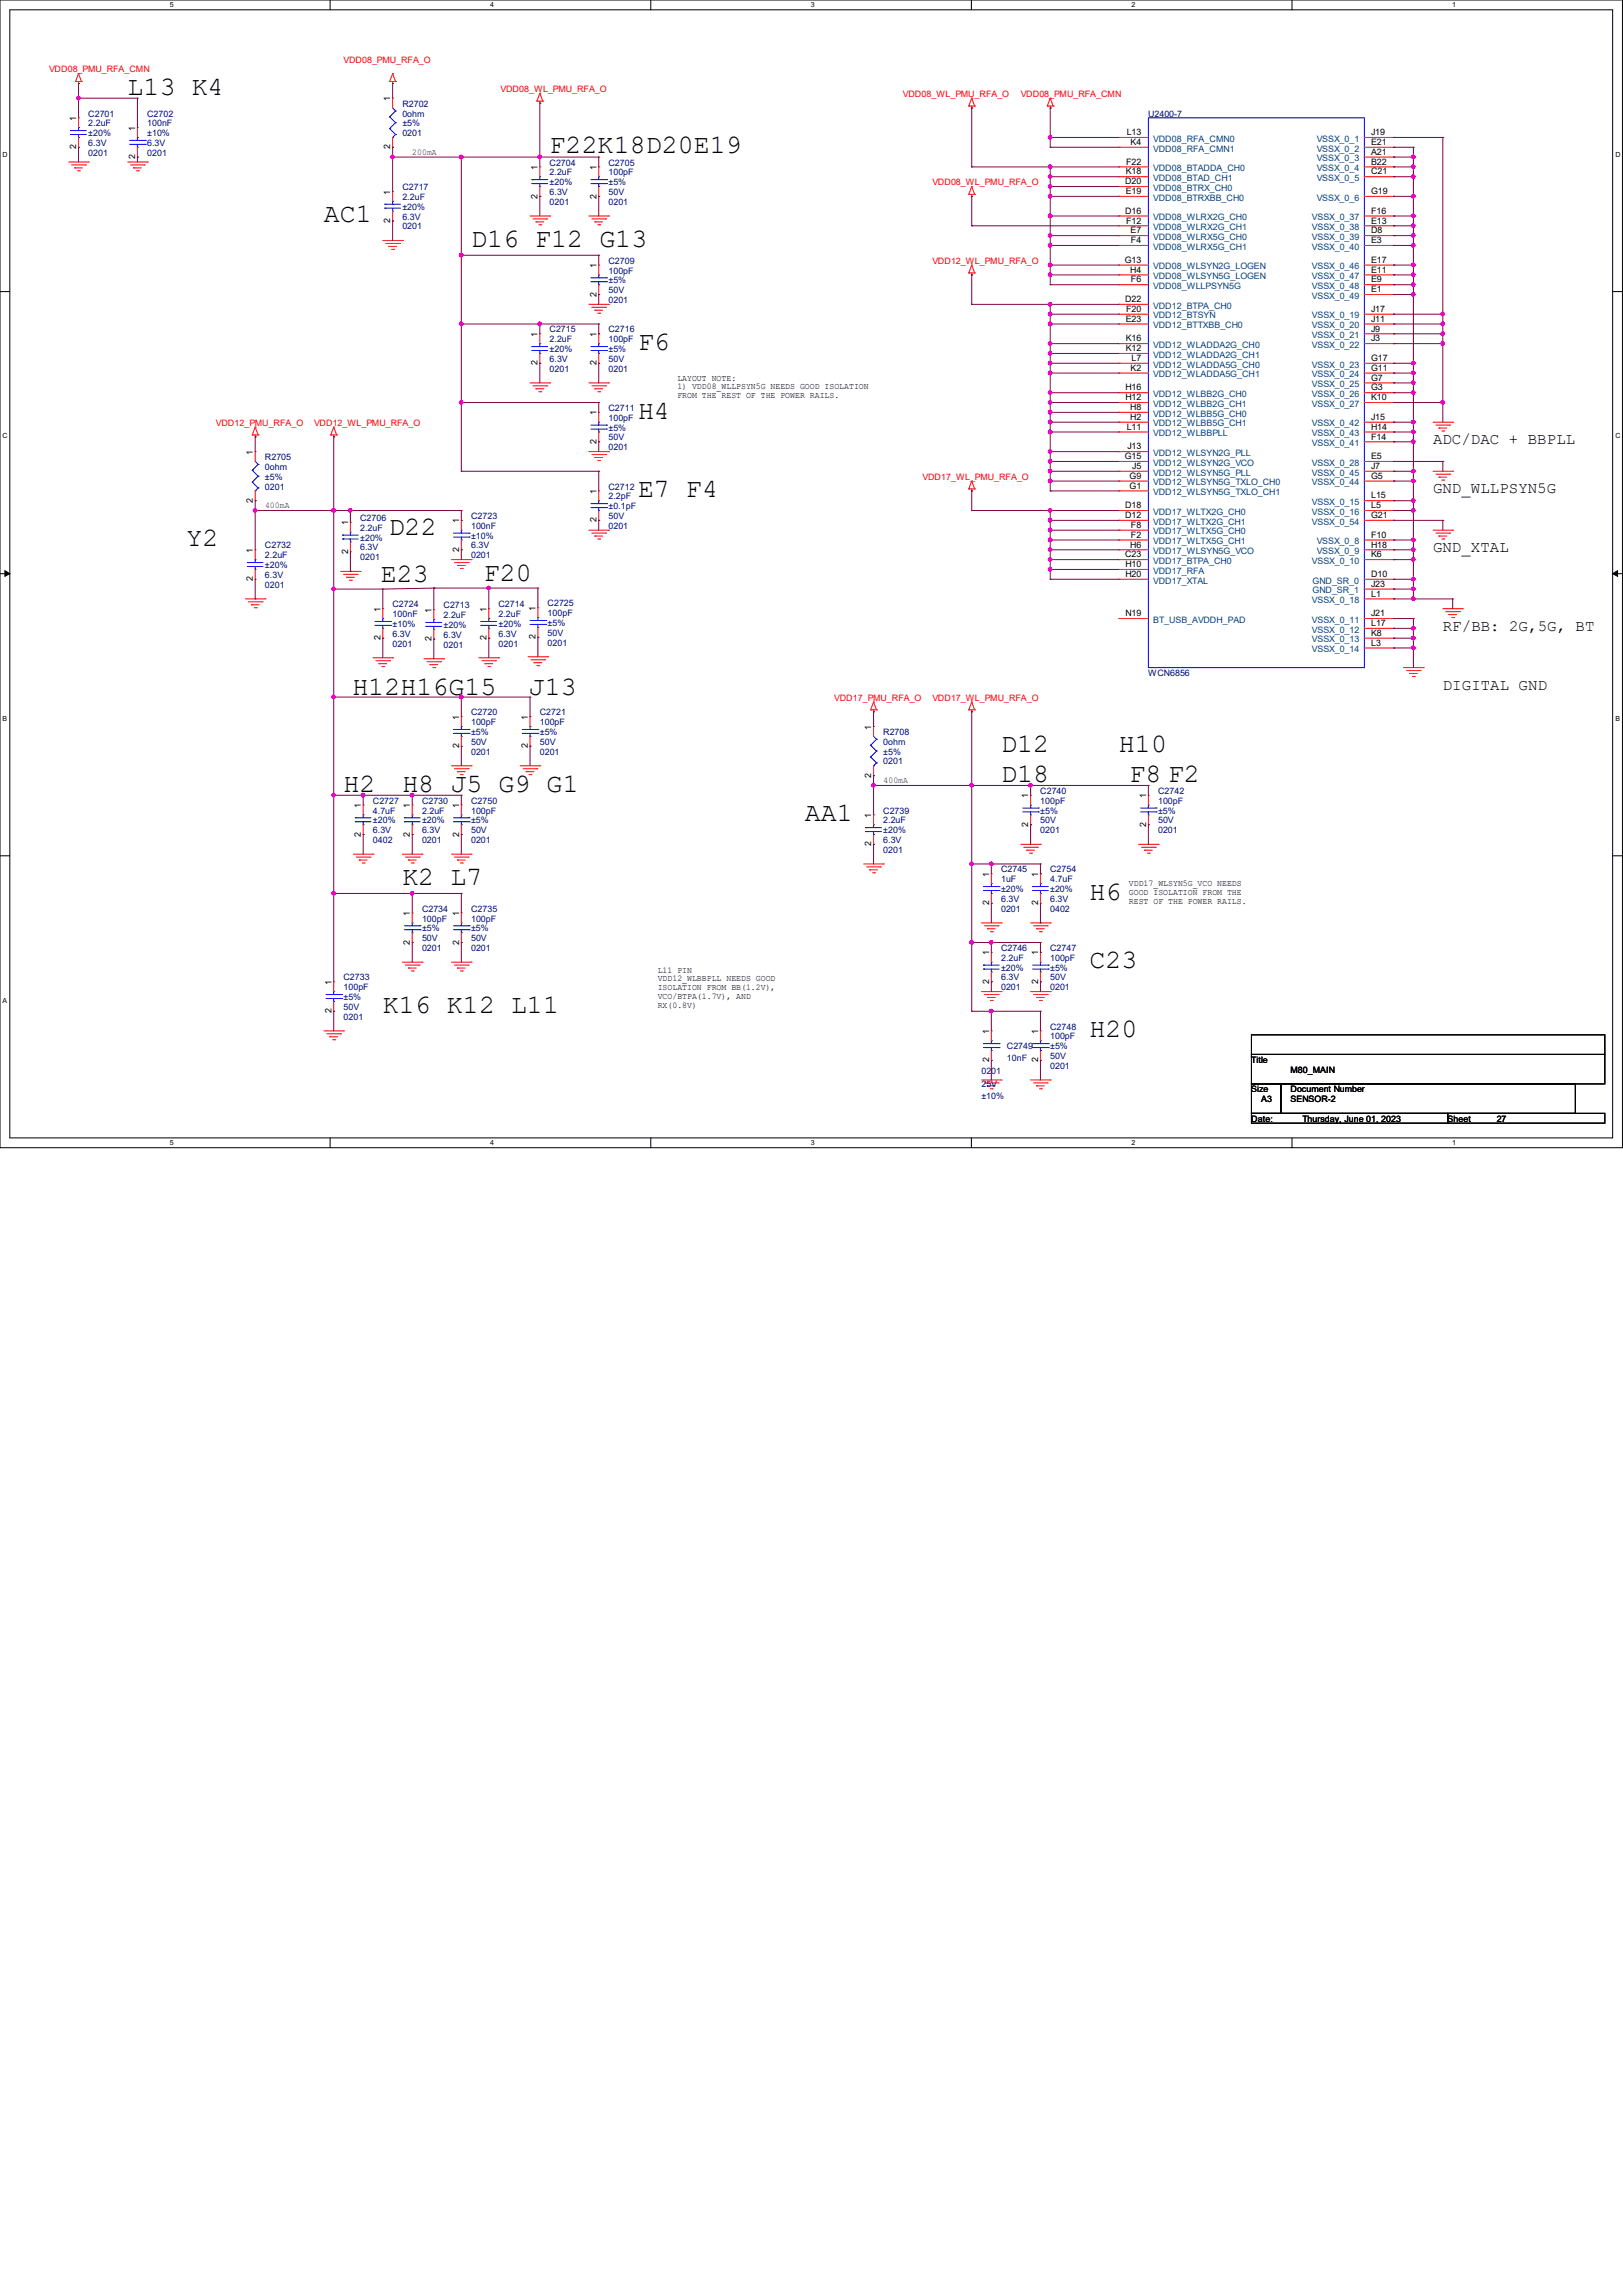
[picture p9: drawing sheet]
<svg xmlns="http://www.w3.org/2000/svg" width="210mm" height="297mm" viewBox="0 0 210 297" stroke-linecap="round" stroke-linejoin="round" font-family="sans-serif">
<defs><g id="words">
<g font-size="3.4">
<text x="16.5" y="12.2">L13 K4</text>
<text x="71.1" y="19.9">F22K18D20E19</text>
<text x="41.9" y="28.7">AC1</text>
<text x="61" y="31.9">D16 F12 G13</text>
<text x="82.6" y="45.3">F6</text>
<text x="82.6" y="54.1">H4</text>
<text x="82.6" y="64.3">E7 F4</text>
<text x="24.1" y="70.7">Y2</text>
<text x="50.3" y="69.3">D22</text>
<text x="49.3" y="75.2">E23</text>
<text x="62.6" y="75.1">F20</text>
<text x="45.6" y="90">H12H16G15</text>
<text x="68.4" y="90">J13</text>
<text x="129.5" y="97.3">D12</text>
<text x="129.5" y="101.1">D18</text>
<text x="144.8" y="97.3">H10</text>
<text x="146.1" y="101.1">F8 F2</text>
<text x="44.5" y="102.4">H2</text>
<text x="52.1" y="102.4">H8 J5 G9 G1</text>
<text x="104.1" y="106.2">AA1</text>
<text x="52.1" y="114.5">K2 L7</text>
<text x="141" y="116.4">H6</text>
<text x="141" y="125.3">C23</text>
<text x="49.5" y="131">K16 K12 L11</text>
<text x="141" y="134.2">H20</text>
</g>
<g font-size="2">
<text x="185.4" y="57.4">ADC/DAC + BBPLL</text>
<text x="185.4" y="63.8">GND_WLLPSYN5G</text>
<text x="185.4" y="71.4">GND_XTAL</text>
<text x="186.7" y="81.6">RF/BB: 2G,5G, BT</text>
<text x="186.7" y="89.2">DIGITAL GND</text>
</g>
<g font-size="1.1" fill="#f00">
<text x="6.3" y="9.4">VDD08_PMU_RFA_CMN</text>
<text x="44.4" y="8.1">VDD08_PMU_RFA_O</text>
<text x="64.8" y="11.9">VDD08_WL_PMU_RFA_O</text>
<text x="116.8" y="12.5">VDD08_WL_PMU_RFA_O</text>
<text x="132.1" y="12.5">VDD08_PMU_RFA_CMN</text>
<text x="120.6" y="24">VDD08_WL_PMU_RFA_O</text>
<text x="120.6" y="34.1">VDD12_WL_PMU_RFA_O</text>
<text x="27.9" y="55.1">VDD12_PMU_RFA_O</text>
<text x="40.6" y="55.1">VDD12_WL_PMU_RFA_O</text>
<text x="119.4" y="62.1">VDD17_WL_PMU_RFA_O</text>
<text x="107.9" y="90.6">VDD17_PMU_RFA_O</text>
<text x="120.6" y="90.6">VDD17_WL_PMU_RFA_O</text>
</g>
<g font-size="1.1">
<text x="9.9" y="15.6" transform="rotate(-90 9.9 15.6)">1</text>
<text x="17.5" y="16.9" transform="rotate(-90 17.5 16.9)">1</text>
<text x="50.5" y="13.1" transform="rotate(-90 50.5 13.1)">1</text>
<text x="145.8" y="17.5">L13</text>
<text x="177.4" y="17.5">J19</text>
<text x="9.9" y="19.3" transform="rotate(-90 9.9 19.3)">2</text>
<text x="17.5" y="20.6" transform="rotate(-90 17.5 20.6)">2</text>
<text x="50.5" y="19.3" transform="rotate(-90 50.5 19.3)">2</text>
<text x="69.6" y="22" transform="rotate(-90 69.6 22)">1</text>
<text x="77.2" y="22" transform="rotate(-90 77.2 22)">1</text>
<text x="145.6" y="23.8">D20</text>
<text x="145.7" y="22.6">K18</text>
<text x="145.7" y="21.3">F22</text>
<text x="146.3" y="18.8">K4</text>
<text x="177.4" y="18.8">E21</text>
<text x="177.4" y="20">A21</text>
<text x="177.4" y="21.3">B22</text>
<text x="177.4" y="22.6">C21</text>
<text x="50.5" y="28.9" transform="rotate(-90 50.5 28.9)">2</text>
<text x="50.5" y="25.2" transform="rotate(-90 50.5 25.2)">1</text>
<text x="69.6" y="25.7" transform="rotate(-90 69.6 25.7)">2</text>
<text x="77.2" y="25.7" transform="rotate(-90 77.2 25.7)">2</text>
<text x="145.6" y="27.6">D16</text>
<text x="145.7" y="25.1">E19</text>
<text x="145.7" y="28.9">F12</text>
<text x="177.4" y="25.1">G19</text>
<text x="177.4" y="27.6">F16</text>
<text x="177.4" y="28.9">E13</text>
<text x="77.2" y="34.7" transform="rotate(-90 77.2 34.7)">1</text>
<text x="145.5" y="34">G13</text>
<text x="146.2" y="35.3">H4</text>
<text x="146.3" y="30.2">E7</text>
<text x="146.3" y="31.5">F4</text>
<text x="177.4" y="30.2">D8</text>
<text x="177.4" y="31.5">E3</text>
<text x="177.4" y="34">E17</text>
<text x="177.4" y="35.3">E11</text>
<text x="77.2" y="38.4" transform="rotate(-90 77.2 38.4)">2</text>
<text x="145.6" y="39.1">D22</text>
<text x="145.7" y="41.6">E23</text>
<text x="145.7" y="40.3">F20</text>
<text x="146.3" y="36.5">F6</text>
<text x="177.4" y="36.5">E9</text>
<text x="177.4" y="37.8">E1</text>
<text x="177.4" y="40.3">J17</text>
<text x="177.4" y="41.6">J11</text>
<text x="69.6" y="47.3" transform="rotate(-90 69.6 47.3)">2</text>
<text x="69.6" y="43.6" transform="rotate(-90 69.6 43.6)">1</text>
<text x="77.2" y="47.3" transform="rotate(-90 77.2 47.3)">2</text>
<text x="77.2" y="43.6" transform="rotate(-90 77.2 43.6)">1</text>
<text x="145.7" y="44.2">K16</text>
<text x="145.7" y="45.4">K12</text>
<text x="146.3" y="48">K2</text>
<text x="146.4" y="46.7">L7</text>
<text x="177.4" y="42.9">J9</text>
<text x="177.4" y="44.2">J3</text>
<text x="177.4" y="46.7">G17</text>
<text x="177.4" y="48">G11</text>
<text x="77.2" y="53.7" transform="rotate(-90 77.2 53.7)">1</text>
<text x="87.6" y="49.2">LAYOUT NOTE:</text>
<text x="87.6" y="50.4">1) VDD08_WLLPSYN5G NEEDS GOOD ISOLATION</text>
<text x="87.6" y="51.5">FROM THE REST OF THE POWER RAILS.</text>
<text x="145.6" y="50.5">H16</text>
<text x="145.6" y="51.8">H12</text>
<text x="146.2" y="53">H8</text>
<text x="177.4" y="49.2">G7</text>
<text x="177.4" y="50.5">G3</text>
<text x="177.4" y="51.8">K10</text>
<text x="32.7" y="58.8" transform="rotate(-90 32.7 58.8)">1</text>
<text x="77.2" y="57.4" transform="rotate(-90 77.2 57.4)">2</text>
<text x="145.5" y="59.4">G15</text>
<text x="145.8" y="55.6">L11</text>
<text x="145.9" y="58.1">J13</text>
<text x="146.2" y="54.3">H2</text>
<text x="177.4" y="54.3">J15</text>
<text x="177.4" y="55.6">H14</text>
<text x="177.4" y="56.9">F14</text>
<text x="177.4" y="59.4">E5</text>
<text x="32.7" y="65" transform="rotate(-90 32.7 65)">2</text>
<text x="77.2" y="63.9" transform="rotate(-90 77.2 63.9)">1</text>
<text x="145.6" y="65.7">D18</text>
<text x="146.2" y="61.9">G9</text>
<text x="146.2" y="63.2">G1</text>
<text x="146.5" y="60.7">J5</text>
<text x="177.4" y="60.7">J7</text>
<text x="177.4" y="61.9">G5</text>
<text x="177.4" y="64.5">L15</text>
<text x="177.4" y="65.7">L5</text>
<text x="32.7" y="71.5" transform="rotate(-90 32.7 71.5)">1</text>
<text x="45" y="71.6" transform="rotate(-90 45 71.6)">2</text>
<text x="45" y="68" transform="rotate(-90 45 68)">1</text>
<text x="59.4" y="71.4" transform="rotate(-90 59.4 71.4)">2</text>
<text x="59.4" y="67.7" transform="rotate(-90 59.4 67.7)">1</text>
<text x="77.2" y="67.6" transform="rotate(-90 77.2 67.6)">2</text>
<text x="145.6" y="67">D12</text>
<text x="146.2" y="70.8">H6</text>
<text x="146.3" y="68.3">F8</text>
<text x="146.3" y="69.6">F2</text>
<text x="177.4" y="67">G21</text>
<text x="177.4" y="69.6">F10</text>
<text x="177.4" y="70.8">H18</text>
<text x="32.7" y="75.2" transform="rotate(-90 32.7 75.2)">2</text>
<text x="145.6" y="72.1">C23</text>
<text x="145.6" y="73.4">H10</text>
<text x="145.6" y="74.6">H20</text>
<text x="177.4" y="72.1">K6</text>
<text x="177.4" y="74.6">D10</text>
<text x="177.4" y="75.9">J23</text>
<text x="177.4" y="77.2">L1</text>
<text x="49.2" y="82.8" transform="rotate(-90 49.2 82.8)">2</text>
<text x="49.2" y="79.1" transform="rotate(-90 49.2 79.1)">1</text>
<text x="55.8" y="83" transform="rotate(-90 55.8 83)">2</text>
<text x="55.8" y="79.3" transform="rotate(-90 55.8 79.3)">1</text>
<text x="62.9" y="82.8" transform="rotate(-90 62.9 82.8)">2</text>
<text x="62.9" y="79.1" transform="rotate(-90 62.9 79.1)">1</text>
<text x="69.3" y="82.7" transform="rotate(-90 69.3 82.7)">2</text>
<text x="69.3" y="79" transform="rotate(-90 69.3 79)">1</text>
<text x="145.6" y="79.7">N19</text>
<text x="177.4" y="79.7">J21</text>
<text x="177.4" y="81">L17</text>
<text x="177.4" y="82.3">K8</text>
<text x="177.4" y="83.5">L3</text>
<text x="59.4" y="93.1" transform="rotate(-90 59.4 93.1)">1</text>
<text x="68.3" y="93.1" transform="rotate(-90 68.3 93.1)">1</text>
<text x="112.7" y="94.4" transform="rotate(-90 112.7 94.4)">1</text>
<text x="59.4" y="96.8" transform="rotate(-90 59.4 96.8)">2</text>
<text x="68.3" y="96.8" transform="rotate(-90 68.3 96.8)">2</text>
<text x="112.7" y="100.6" transform="rotate(-90 112.7 100.6)">2</text>
<text x="46.7" y="104.5" transform="rotate(-90 46.7 104.5)">1</text>
<text x="53" y="104.5" transform="rotate(-90 53 104.5)">1</text>
<text x="59.4" y="104.5" transform="rotate(-90 59.4 104.5)">1</text>
<text x="112.7" y="105.8" transform="rotate(-90 112.7 105.8)">1</text>
<text x="133.1" y="107" transform="rotate(-90 133.1 107)">2</text>
<text x="133.1" y="103.3" transform="rotate(-90 133.1 103.3)">1</text>
<text x="148.3" y="107" transform="rotate(-90 148.3 107)">2</text>
<text x="148.3" y="103.3" transform="rotate(-90 148.3 103.3)">1</text>
<text x="46.7" y="108.2" transform="rotate(-90 46.7 108.2)">2</text>
<text x="53" y="108.2" transform="rotate(-90 53 108.2)">2</text>
<text x="59.4" y="108.2" transform="rotate(-90 59.4 108.2)">2</text>
<text x="112.7" y="109.5" transform="rotate(-90 112.7 109.5)">2</text>
<text x="128" y="113.4" transform="rotate(-90 128 113.4)">1</text>
<text x="134.3" y="113.4" transform="rotate(-90 134.3 113.4)">1</text>
<text x="53" y="118.5" transform="rotate(-90 53 118.5)">1</text>
<text x="59.4" y="118.5" transform="rotate(-90 59.4 118.5)">1</text>
<text x="128" y="117.1" transform="rotate(-90 128 117.1)">2</text>
<text x="134.3" y="117.1" transform="rotate(-90 134.3 117.1)">2</text>
<text x="146.1" y="114.6">VDD17_WLSYN5G_VCO NEEDS</text>
<text x="146.1" y="115.8">GOOD ISOLATION FROM THE</text>
<text x="146.1" y="116.9">REST OF THE POWER RAILS.</text>
<text x="53" y="122.2" transform="rotate(-90 53 122.2)">2</text>
<text x="59.4" y="122.2" transform="rotate(-90 59.4 122.2)">2</text>
<text x="85.1" y="125.8">L11 PIN</text>
<text x="128" y="123.6" transform="rotate(-90 128 123.6)">1</text>
<text x="134.3" y="123.6" transform="rotate(-90 134.3 123.6)">1</text>
<text x="42.9" y="131.1" transform="rotate(-90 42.9 131.1)">2</text>
<text x="42.9" y="127.4" transform="rotate(-90 42.9 127.4)">1</text>
<text x="85.1" y="127">VDD12_WLBBPLL NEEDS GOOD</text>
<text x="85.1" y="128.1">ISOLATION FROM BB(1.2V),</text>
<text x="85.1" y="129.2">VCO/BTPA(1.7V), AND</text>
<text x="85.1" y="130.4">RX(0.8V)</text>
<text x="128" y="127.3" transform="rotate(-90 128 127.3)">2</text>
<text x="134.3" y="127.3" transform="rotate(-90 134.3 127.3)">2</text>
<text x="128" y="137.4" transform="rotate(-90 128 137.4)">2</text>
<text x="128" y="133.7" transform="rotate(-90 128 133.7)">1</text>
<text x="134.3" y="137.4" transform="rotate(-90 134.3 137.4)">2</text>
<text x="134.3" y="133.7" transform="rotate(-90 134.3 133.7)">1</text>
<text x="161.9" y="137.5">Title</text>
<text x="161.9" y="141.3">Size</text>
<text x="163.2" y="142.6">A3</text>
<text x="167" y="141.3">Document Number</text>
<text x="167" y="142.6">SENSOR-2</text>
<text x="167" y="138.8">M80_MAIN</text>
<text x="161.9" y="145.1">Date:</text>
<text x="168.5" y="145.1">Thursday, June 01, 2023</text>
<text x="187.3" y="145.1">Sheet</text>
<text x="193.7" y="145.1">27</text>
</g>
<g font-size="1.1" fill="#000080">
<text x="11.4" y="15.1">C2701</text>
<text x="11.4" y="16.3">2.2uF</text>
<text x="11.4" y="17.6">±20%</text>
<text x="19" y="15.1">C2702</text>
<text x="19" y="16.3">100nF</text>
<text x="19" y="17.6">±10%</text>
<text x="52.1" y="13.8">R2702</text>
<text x="52.1" y="15.1">0ohm</text>
<text x="52.1" y="16.3">±5%</text>
<text x="52.1" y="17.6">0201</text>
<text x="148.6" y="15.1">U2400-7</text>
<text x="11.4" y="20.2">0201</text>
<text x="11.4" y="18.9">6.3V</text>
<text x="19" y="20.2">0201</text>
<text x="19" y="18.9">6.3V</text>
<text x="71.1" y="21.4">C2704</text>
<text x="71.1" y="22.7">2.2uF</text>
<text x="71.1" y="24">±20%</text>
<text x="78.7" y="21.4">C2705</text>
<text x="78.7" y="22.7">100pF</text>
<text x="78.7" y="24">±5%</text>
<text x="52.1" y="24.6">C2717</text>
<text x="52.1" y="25.9">2.2uF</text>
<text x="52.1" y="29.7">0201</text>
<text x="52.1" y="28.4">6.3V</text>
<text x="52.1" y="27.1">±20%</text>
<text x="71.1" y="26.5">0201</text>
<text x="71.1" y="25.2">6.3V</text>
<text x="78.7" y="26.5">0201</text>
<text x="78.7" y="25.2">50V</text>
<text x="78.7" y="34.1">C2709</text>
<text x="78.7" y="35.4">100pF</text>
<text x="78.7" y="39.2">0201</text>
<text x="78.7" y="37.9">50V</text>
<text x="78.7" y="36.7">±5%</text>
<text x="71.1" y="43">C2715</text>
<text x="71.1" y="44.3">2.2uF</text>
<text x="71.1" y="46.8">6.3V</text>
<text x="71.1" y="45.6">±20%</text>
<text x="78.7" y="43">C2716</text>
<text x="78.7" y="44.3">100pF</text>
<text x="78.7" y="46.8">50V</text>
<text x="78.7" y="45.6">±5%</text>
<text x="71.1" y="48.1">0201</text>
<text x="78.7" y="53.2">C2711</text>
<text x="78.7" y="48.1">0201</text>
<text x="34.3" y="59.5">R2705</text>
<text x="78.7" y="54.4">100pF</text>
<text x="78.7" y="58.3">0201</text>
<text x="78.7" y="57">50V</text>
<text x="78.7" y="55.7">±5%</text>
<text x="34.3" y="60.8">0ohm</text>
<text x="34.3" y="62.1">±5%</text>
<text x="34.3" y="63.3">0201</text>
<text x="78.7" y="63.3">C2712</text>
<text x="78.7" y="64.6">2.2pF</text>
<text x="78.7" y="65.9">±0.1pF</text>
<text x="34.3" y="71">C2732</text>
<text x="46.6" y="67.4">C2706</text>
<text x="46.6" y="68.7">2.2uF</text>
<text x="46.6" y="71.2">6.3V</text>
<text x="46.6" y="69.9">±20%</text>
<text x="61" y="67.1">C2723</text>
<text x="61" y="68.4">100nF</text>
<text x="61" y="71">6.3V</text>
<text x="61" y="69.7">±10%</text>
<text x="78.7" y="68.4">0201</text>
<text x="78.7" y="67.1">50V</text>
<text x="34.3" y="72.2">2.2uF</text>
<text x="34.3" y="76">0201</text>
<text x="34.3" y="74.8">6.3V</text>
<text x="34.3" y="73.5">±20%</text>
<text x="46.6" y="72.5">0201</text>
<text x="61" y="72.2">0201</text>
<text x="50.8" y="78.6">C2724</text>
<text x="50.8" y="79.8">100nF</text>
<text x="50.8" y="83.7">0201</text>
<text x="50.8" y="82.4">6.3V</text>
<text x="50.8" y="81.1">±10%</text>
<text x="57.4" y="78.7">C2713</text>
<text x="57.4" y="80">2.2uF</text>
<text x="57.4" y="83.8">0201</text>
<text x="57.4" y="82.5">6.3V</text>
<text x="57.4" y="81.2">±20%</text>
<text x="64.5" y="78.6">C2714</text>
<text x="64.5" y="79.8">2.2uF</text>
<text x="64.5" y="83.7">0201</text>
<text x="64.5" y="82.4">6.3V</text>
<text x="64.5" y="81.1">±20%</text>
<text x="70.9" y="78.4">C2725</text>
<text x="70.9" y="79.7">100pF</text>
<text x="70.9" y="83.5">0201</text>
<text x="70.9" y="82.3">50V</text>
<text x="70.9" y="81">±5%</text>
<text x="148.6" y="87.5">WCN6856</text>
<text x="61" y="92.5">C2720</text>
<text x="61" y="93.8">100pF</text>
<text x="61" y="95.1">±5%</text>
<text x="69.8" y="92.5">C2721</text>
<text x="69.8" y="93.8">100pF</text>
<text x="69.8" y="95.1">±5%</text>
<text x="114.3" y="95.1">R2708</text>
<text x="61" y="97.6">0201</text>
<text x="61" y="96.4">50V</text>
<text x="69.8" y="97.6">0201</text>
<text x="69.8" y="96.4">50V</text>
<text x="114.3" y="96.4">0ohm</text>
<text x="114.3" y="97.6">±5%</text>
<text x="114.3" y="98.9">0201</text>
<text x="48.3" y="104">C2727</text>
<text x="48.3" y="105.2">4.7uF</text>
<text x="48.3" y="107.8">6.3V</text>
<text x="48.3" y="106.5">±20%</text>
<text x="54.6" y="104">C2730</text>
<text x="54.6" y="105.2">2.2uF</text>
<text x="54.6" y="107.8">6.3V</text>
<text x="54.6" y="106.5">±20%</text>
<text x="61" y="104">C2750</text>
<text x="61" y="105.2">100pF</text>
<text x="61" y="107.8">50V</text>
<text x="61" y="106.5">±5%</text>
<text x="114.3" y="105.2">C2739</text>
<text x="114.3" y="106.5">2.2uF</text>
<text x="114.3" y="107.8">±20%</text>
<text x="134.6" y="102.7">C2740</text>
<text x="134.6" y="104">100pF</text>
<text x="134.6" y="107.8">0201</text>
<text x="134.6" y="106.5">50V</text>
<text x="134.6" y="105.2">±5%</text>
<text x="149.8" y="102.7">C2742</text>
<text x="149.8" y="104">100pF</text>
<text x="149.8" y="107.8">0201</text>
<text x="149.8" y="106.5">50V</text>
<text x="149.8" y="105.2">±5%</text>
<text x="48.3" y="109.1">0402</text>
<text x="54.6" y="109.1">0201</text>
<text x="61" y="109.1">0201</text>
<text x="114.3" y="110.3">0201</text>
<text x="114.3" y="109.1">6.3V</text>
<text x="129.5" y="112.9">C2745</text>
<text x="135.9" y="112.9">C2754</text>
<text x="54.6" y="117.9">C2734</text>
<text x="54.6" y="119.2">100pF</text>
<text x="61" y="117.9">C2735</text>
<text x="61" y="119.2">100pF</text>
<text x="129.5" y="114.1">1uF</text>
<text x="129.5" y="117.9">0201</text>
<text x="129.5" y="116.7">6.3V</text>
<text x="129.5" y="115.4">±20%</text>
<text x="135.9" y="114.1">4.7uF</text>
<text x="135.9" y="117.9">0402</text>
<text x="135.9" y="116.7">6.3V</text>
<text x="135.9" y="115.4">±20%</text>
<text x="54.6" y="123">0201</text>
<text x="54.6" y="121.8">50V</text>
<text x="54.6" y="120.5">±5%</text>
<text x="61" y="123">0201</text>
<text x="61" y="121.8">50V</text>
<text x="61" y="120.5">±5%</text>
<text x="129.5" y="123">C2746</text>
<text x="129.5" y="124.3">2.2uF</text>
<text x="129.5" y="125.6">±20%</text>
<text x="135.9" y="123">C2747</text>
<text x="135.9" y="124.3">100pF</text>
<text x="135.9" y="125.6">±5%</text>
<text x="44.4" y="126.8">C2733</text>
<text x="44.4" y="128.1">100pF</text>
<text x="44.4" y="131.9">0201</text>
<text x="44.4" y="130.6">50V</text>
<text x="44.4" y="129.4">±5%</text>
<text x="129.5" y="128.1">0201</text>
<text x="129.5" y="126.8">6.3V</text>
<text x="135.9" y="128.1">0201</text>
<text x="135.9" y="126.8">50V</text>
<text x="130.3" y="135.7">C2749</text>
<text x="130.3" y="137.2">10nF</text>
<text x="135.9" y="133.2">C2748</text>
<text x="135.9" y="134.5">100pF</text>
<text x="135.9" y="137">50V</text>
<text x="135.9" y="135.7">±5%</text>
<text x="127" y="138.9">0201</text>
<text x="127" y="140.5">25V</text>
<text x="127" y="142.2">±10%</text>
<text x="135.9" y="138.3">0201</text>
</g>
<g font-size="1.1" fill="#008000">
<text x="53.3" y="20">200mA</text>
<text x="34.3" y="65.7">400mA</text>
<text x="114.3" y="101.3">400mA</text>
</g>
<g font-size="1.1" fill="#004080">
<text x="149.2" y="18.3">VDD08_RFA_CMN0</text>
<text x="149.2" y="19.6">VDD08_RFA_CMN1</text>
<text x="149.2" y="22.1">VDD08_BTADDA_CH0</text>
<text x="149.2" y="23.4">VDD08_BTAD_CH1</text>
<text x="170.4" y="18.3">VSSX_0_1</text>
<text x="170.4" y="19.6">VSSX_0_2</text>
<text x="170.4" y="20.9">VSSX_0_3</text>
<text x="170.4" y="22.1">VSSX_0_4</text>
<text x="170.4" y="23.4">VSSX_0_5</text>
<text x="149.2" y="24.7">VDD08_BTRX_CH0</text>
<text x="149.2" y="26">VDD08_BTRXBB_CH0</text>
<text x="149.2" y="28.5">VDD08_WLRX2G_CH0</text>
<text x="149.2" y="29.8">VDD08_WLRX2G_CH1</text>
<text x="169.7" y="28.5">VSSX_0_37</text>
<text x="169.7" y="29.8">VSSX_0_38</text>
<text x="170.4" y="26">VSSX_0_6</text>
<text x="149.2" y="31">VDD08_WLRX5G_CH0</text>
<text x="149.2" y="32.3">VDD08_WLRX5G_CH1</text>
<text x="149.2" y="34.8">VDD08_WLSYN2G_LOGEN</text>
<text x="169.7" y="31">VSSX_0_39</text>
<text x="169.7" y="32.3">VSSX_0_40</text>
<text x="169.7" y="34.8">VSSX_0_46</text>
<text x="149.2" y="36.1">VDD08_WLSYN5G_LOGEN</text>
<text x="149.2" y="37.4">VDD08_WLLPSYN5G</text>
<text x="149.2" y="39.9">VDD12_BTPA_CH0</text>
<text x="149.2" y="41.2">VDD12_BTSYN</text>
<text x="169.7" y="36.1">VSSX_0_47</text>
<text x="169.7" y="37.4">VSSX_0_48</text>
<text x="169.7" y="38.7">VSSX_0_49</text>
<text x="169.7" y="41.2">VSSX_0_19</text>
<text x="149.2" y="42.5">VDD12_BTTXBB_CH0</text>
<text x="149.2" y="45">VDD12_WLADDA2G_CH0</text>
<text x="149.2" y="46.3">VDD12_WLADDA2G_CH1</text>
<text x="149.2" y="47.5">VDD12_WLADDA5G_CH0</text>
<text x="169.7" y="42.5">VSSX_0_20</text>
<text x="169.7" y="43.7">VSSX_0_21</text>
<text x="169.7" y="45">VSSX_0_22</text>
<text x="169.7" y="47.5">VSSX_0_23</text>
<text x="149.2" y="48.8">VDD12_WLADDA5G_CH1</text>
<text x="149.2" y="51.3">VDD12_WLBB2G_CH0</text>
<text x="149.2" y="52.6">VDD12_WLBB2G_CH1</text>
<text x="149.2" y="53.9">VDD12_WLBB5G_CH0</text>
<text x="169.7" y="48.8">VSSX_0_24</text>
<text x="169.7" y="50.1">VSSX_0_25</text>
<text x="169.7" y="51.3">VSSX_0_26</text>
<text x="169.7" y="52.6">VSSX_0_27</text>
<text x="149.2" y="55.2">VDD12_WLBB5G_CH1</text>
<text x="149.2" y="56.4">VDD12_WLBBPLL</text>
<text x="149.2" y="59">VDD12_WLSYN2G_PLL</text>
<text x="169.7" y="55.2">VSSX_0_42</text>
<text x="169.7" y="56.4">VSSX_0_43</text>
<text x="169.7" y="57.7">VSSX_0_41</text>
<text x="149.2" y="60.2">VDD12_WLSYN2G_VCO</text>
<text x="149.2" y="61.5">VDD12_WLSYN5G_PLL</text>
<text x="149.2" y="62.8">VDD12_WLSYN5G_TXLO_CH0</text>
<text x="149.2" y="64.1">VDD12_WLSYN5G_TXLO_CH1</text>
<text x="169.7" y="60.2">VSSX_0_28</text>
<text x="169.7" y="61.5">VSSX_0_45</text>
<text x="169.7" y="62.8">VSSX_0_44</text>
<text x="169.7" y="65.3">VSSX_0_15</text>
<text x="149.2" y="66.6">VDD17_WLTX2G_CH0</text>
<text x="149.2" y="67.9">VDD17_WLTX2G_CH1</text>
<text x="149.2" y="69.1">VDD17_WLTX5G_CH0</text>
<text x="149.2" y="70.4">VDD17_WLTX5G_CH1</text>
<text x="149.2" y="71.7">VDD17_WLSYN5G_VCO</text>
<text x="169.7" y="66.6">VSSX_0_16</text>
<text x="169.7" y="67.9">VSSX_0_54</text>
<text x="170.4" y="70.4">VSSX_0_8</text>
<text x="170.4" y="71.7">VSSX_0_9</text>
<text x="149.2" y="72.9">VDD17_BTPA_CH0</text>
<text x="149.2" y="74.2">VDD17_RFA</text>
<text x="149.2" y="75.5">VDD17_XTAL</text>
<text x="169.7" y="72.9">VSSX_0_10</text>
<text x="169.8" y="75.5">GND_SR_0</text>
<text x="169.8" y="76.8">GND_SR_1</text>
<text x="149.2" y="80.6">BT_USB_AVDDH_PAD</text>
<text x="169.7" y="78">VSSX_0_18</text>
<text x="169.7" y="80.6">VSSX_0_11</text>
<text x="169.7" y="81.8">VSSX_0_12</text>
<text x="169.7" y="83.1">VSSX_0_13</text>
<text x="169.7" y="84.4">VSSX_0_14</text>
</g>
<g font-size=".9">
<text x="22" y=".9">5</text>
<text x="63.4" y=".9">4</text>
<text x="104.9" y=".9">3</text>
<text x="146.4" y=".9">2</text>
<text x="187.9" y=".9">1</text>
<text x=".3" y="20.3">D</text>
<text x="209" y="20.3">D</text>
<text x=".3" y="56.7">C</text>
<text x="209" y="56.7">C</text>
<text x=".3" y="93.2">B</text>
<text x="209" y="93.2">B</text>
<text x=".3" y="129.7">A</text>
<text x="22" y="148.1">5</text>
<text x="63.4" y="148.1">4</text>
<text x="104.9" y="148.1">3</text>
<text x="146.4" y="148.1">2</text>
<text x="187.9" y="148.1">1</text>
</g>
</g></defs>
<path d="M0 0h209.9v148.5h-209.9zM1.3 1.3h207.4v145.9h-207.4z" fill="none" stroke="#000" stroke-width=".13"/>
<g fill="#fff">
<path d="M22 .1h.5v1h-.5z"/>
<path d="M22 147.3h.5v1h-.5z"/>
</g>
<path d="M42.7 0v1.3M42.7 147.2v1.3" fill="none" stroke="#000" stroke-width=".13"/>
<g fill="#fff">
<path d="M63.4 .1h.5v1h-.5z"/>
<path d="M63.4 147.3h.5v1h-.5z"/>
</g>
<path d="M84.2 0v1.3M84.2 147.2v1.3" fill="none" stroke="#000" stroke-width=".13"/>
<g fill="#fff">
<path d="M104.9 .1h.5v1h-.5z"/>
<path d="M104.9 147.3h.5v1h-.5z"/>
</g>
<path d="M125.7 0v1.3M125.7 147.2v1.3" fill="none" stroke="#000" stroke-width=".13"/>
<g fill="#fff">
<path d="M146.4 .1h.5v1h-.5z"/>
<path d="M146.4 147.3h.5v1h-.5z"/>
</g>
<path d="M167.2 0v1.3M167.2 147.2v1.3" fill="none" stroke="#000" stroke-width=".13"/>
<g fill="#fff">
<path d="M187.9 .1h.5v1h-.5z"/>
<path d="M187.9 147.3h.5v1h-.5z"/>
<path d="M.3 19.5h.7v1h-.7z"/>
<path d="M209 19.5h.6v1h-.6z"/>
<path d="M.3 55.9h.7v1h-.7z"/>
<path d="M209 55.9h.6v1h-.6z"/>
</g>
<path d="M0 37.7h1.3M208.7 37.7h1.2" fill="none" stroke="#000" stroke-width=".13"/>
<g fill="#fff">
<path d="M.3 92.4h.6v1h-.6z"/>
<path d="M209 92.4h.6v1h-.6z"/>
</g>
<path d="M0 74.2h1.3M208.7 74.2h1.2" fill="none" stroke="#000" stroke-width=".13"/>
<path d="M.6 73.8l.7 .4-.7 .3zM208.7 74.2l.6-.4v.7z" fill="#000" stroke="#000" stroke-width=".13"/>
<path d="M.3 128.9h.6v1h-.6z" fill="#fff"/>
<path d="M0 110.7h1.3M208.7 110.7h1.2M161.9 133.9h45.7v2.5h-45.7zM161.9 136.4h45.7v3.8h-45.7zM161.9 140.2h3.8v3.8h-3.8zM161.9 144h25.4v1.3h-25.4zM165.7 140.2h38.1v3.8h-38.1zM187.3 144h20.3v1.3h-20.3z" fill="none" stroke="#000" stroke-width=".13"/>
<g fill="none" stroke="#f00" stroke-width=".13">
<path d="M9.8 10.5h.1M9.8 10.5h.7M10.2 10.8h.1M10.2 9.5h.1M10.2 15.2h.1M10.2 19h.1M10.2 10.5v.3M10.2 15.2v1.3M10.2 17.8v1.2M10.2 9.5l-.4 1M10.2 9.5l.3 1M10.5 10.5h.1"/>
<path d="M17.8 16.5h.1M17.8 16.5v1.3M17.8 19v1.3M50.4 10.5h.1M50.4 10.5h.8M50.8 10.8h.1M50.8 9.5h.1M50.8 12.7h.1M50.8 19h.1M50.8 10.5v.3M50.8 12.7v1.3M50.8 17.8v1.2"/>
<path d="M50.8 9.5l-.4 1M50.8 9.5l.4 1M51.2 10.5h.1M69.5 13.1h.1M69.5 13.1h.7M69.8 13.3h.1M69.8 12.1h.1M69.8 13.1v.2M69.8 12.1l-.3 1M69.8 12.1l.4 1M70.2 13.1h.1M125.3 13.7h.1"/>
<path d="M125.3 13.7h.8M125.7 14h.1M125.7 12.7h.1M125.7 13.7v.3M125.7 12.7l-.4 1M125.7 12.7l.4 1M126.1 13.7h.1M135.5 13.7h.1M135.5 13.7h.8M135.9 14h.1M135.9 12.7h.1M135.9 13.7v.3"/>
<path d="M135.9 12.7l-.4 1M135.9 12.7l.4 1M136.3 13.7h.1M144.8 17.8h.1M144.8 19h.1M144.8 17.8h3.8M144.8 19h3.8M176.5 17.8h3.8M176.5 19h3.8M180.3 17.8h.1M180.3 19h.1M8.9 21h2.5"/>
<path d="M9.3 21.3h1.7M9.7 21.7h.1M9.7 21.7h1M10 22.1h.3M10.3 22.1h.1M11 21.3h.1M11.4 21h.1M16.5 21h2.5M16.9 21.3h1.8M17.3 21.7h.1M17.3 21.7h1M17.7 22.1h.2"/>
<path d="M17.8 20.3h.1M17.9 22.1h.1M18.7 21.3h.1M19 21h.1M49.5 31.1h2.6M49.9 31.5h1.8M50.3 31.9h.1M50.3 31.9h1M50.7 32.3h.2M50.8 24.8h.1M50.8 28.6h.1M50.8 24.8v1.2"/>
<path d="M50.8 27.3v1.3M50.9 32.3h.1M51.7 31.5h.1M52.1 31.1h.1M68.6 27.9h2.5M69 28.3h1.7M69.3 28.7h.1M69.3 28.7h1.1M69.7 29.1h.3M69.8 21.6h.1M69.8 25.4h.1M69.8 21.6v1.3"/>
<path d="M69.8 24.1v1.3M70 29.1h.1M70.7 28.3h.1M71.1 27.9h.1M76.2 27.9h2.5M76.2 39.4h2.5M76.6 28.3h1.8M76.6 39.8h1.8M77 28.7h.1M77 28.7h1M77.3 29.1h.3M77.5 34.3h.1"/>
<path d="M77.5 38.1h.1M77.5 21.6h.1M77.5 25.4h.1M77.5 21.6v1.3M77.5 24.1v1.3M77.5 34.3v1.3M77.5 36.8v1.3M77.6 29.1h.1M78.4 28.3h.1M78.4 39.8h.1M78.7 27.9h.1M78.7 39.4h.1"/>
<path d="M125.3 25.1h.1M125.3 35.3h.1M125.3 25.1h.8M125.3 35.3h.8M125.7 25.4h.1M125.7 24.1h.1M125.7 35.6h.1M125.7 34.3h.1M125.7 25.1v.3M125.7 35.3v.3M125.7 24.1l-.4 1M125.7 24.1l.4 1"/>
<path d="M125.7 34.3l-.4 1M125.7 34.3l.4 1M126.1 25.1h.1M126.1 35.3h.1M144.8 21.6h.1M144.8 22.9h.1M144.8 24.1h.1M144.8 25.4h.1M144.8 27.9h.1M144.8 29.2h.1M144.8 30.5h.1M144.8 31.7h.1"/>
<path d="M144.8 34.3h.1M144.8 35.6h.1M144.8 36.8h.1M144.8 39.4h.1M144.8 27.9h3.8M144.8 39.4h3.8M144.8 21.6h3.8M144.8 22.9h3.8M144.8 24.1h3.8M144.8 25.4h3.8M144.8 29.2h3.8M144.8 30.5h3.8"/>
<path d="M144.8 31.7h3.8M144.8 34.3h3.8M144.8 35.6h3.8M144.8 36.8h3.8M176.5 27.9h3.8M176.5 21.6h3.8M176.5 22.9h3.8M176.5 25.4h3.8M176.5 29.2h3.8M176.5 30.5h3.8M176.5 31.7h3.8M176.5 34.3h3.8"/>
<path d="M176.5 35.6h3.8M176.5 36.8h3.8M176.5 20.3h3.8M176.5 38.1h3.8M180.3 20.3h.1M180.3 21.6h.1M180.3 22.9h.1M180.3 25.4h.1M180.3 27.9h.1M180.3 29.2h.1M180.3 30.5h.1M180.3 31.7h.1"/>
<path d="M180.3 34.3h.1M180.3 35.6h.1M180.3 36.8h.1M180.3 38.1h.1M32.6 56.3h.1M32.6 56.3h.8M33 56.5h.1M33 55.2h.1M33 58.4h.1M33 56.3v.2M33 58.4v1.3M33 55.2l-.4 1.1"/>
<path d="M33 55.2l.4 1.1M33.4 56.3h.1M42.8 56.3h.1M42.8 56.3h.8M43.2 56.5h.1M43.2 55.2h.1M43.2 56.3v.2M43.2 55.2l-.4 1.1M43.2 55.2l.4 1.1M43.6 56.3h.1M68.6 49.5h2.5M69 49.9h1.7"/>
<path d="M69.3 50.3h.1M69.3 50.3h1.1M69.7 50.7h.3M69.8 43.2h.1M69.8 47h.1M69.8 43.2v1.2M69.8 45.7v1.3M70 50.7h.1M70.7 49.9h.1M71.1 49.5h.1M76.2 49.5h2.5M76.2 58.4h2.5"/>
<path d="M76.6 49.9h1.8M76.6 58.8h1.8M77 40.1h.1M77 50.3h.1M77 59.2h.1M77 40.1h1M77 50.3h1M77 59.2h1M77.3 40.5h.3M77.3 50.7h.3M77.3 59.6h.3M77.5 53.3h.1"/>
<path d="M77.5 57.1h.1M77.5 43.2h.1M77.5 47h.1M77.5 43.2v1.2M77.5 45.7v1.3M77.5 53.3v1.3M77.5 55.9v1.2M77.6 40.5h.1M77.6 50.7h.1M77.6 59.6h.1M78.4 49.9h.1M78.4 58.8h.1"/>
<path d="M78.7 49.5h.1M78.7 58.4h.1M144.8 40.6h.1M144.8 41.9h.1M144.8 44.4h.1M144.8 45.7h.1M144.8 47h.1M144.8 48.3h.1M144.8 50.8h.1M144.8 52.1h.1M144.8 53.3h.1M144.8 54.6h.1"/>
<path d="M144.8 55.9h.1M144.8 58.4h.1M144.8 59.7h.1M144.8 54.6h3.8M144.8 58.4h3.8M144.8 40.6h3.8M144.8 41.9h3.8M144.8 44.4h3.8M144.8 45.7h3.8M144.8 47h3.8M144.8 48.3h3.8M144.8 50.8h3.8"/>
<path d="M144.8 52.1h3.8M144.8 53.3h3.8M144.8 55.9h3.8M144.8 59.7h3.8M176.5 49.5h3.8M176.5 54.6h3.8M176.5 40.6h3.8M176.5 41.9h3.8M176.5 44.4h3.8M176.5 47h3.8M176.5 48.3h3.8M176.5 50.8h3.8"/>
<path d="M176.5 52.1h3.8M176.5 55.9h3.8M176.5 59.7h3.8M176.5 43.2h3.8M176.5 57.1h3.8M180.3 40.6h.1M180.3 41.9h.1M180.3 43.2h.1M180.3 44.4h.1M180.3 47h.1M180.3 48.3h.1M180.3 49.5h.1"/>
<path d="M180.3 50.8h.1M180.3 52.1h.1M180.3 54.6h.1M180.3 55.9h.1M180.3 57.1h.1M180.3 59.7h.1M185.4 54.6h2.6M185.8 55h1.8M186.2 55.4h.1M186.2 55.4h1M186.6 55.8h.2M186.8 55.8h.1"/>
<path d="M187.6 55h.1M188 54.6h.1M31.7 77.5h2.6M32.1 77.9h1.8M32.5 78.2h.1M32.5 78.2h1M32.9 78.6h.2M33 71.1h.1M33 74.9h.1M33 64.8h.1M33 63.5v1.3M33 71.1v1.3"/>
<path d="M33 73.7v1.2M33.1 78.6h.1M33.9 77.9h.1M34.3 77.5h.1M44.1 73.9h2.5M44.4 74.3h1.8M44.8 74.7h.1M44.8 74.7h1M45.2 75.1h.3M45.3 67.6h.1M45.3 71.4h.1M45.3 67.6v1.2"/>
<path d="M45.3 70.1v1.3M45.5 75.1h.1M46.2 74.3h.1M46.6 73.9h.1M49.5 78.7h.1M49.5 78.7v1.3M56.1 78.9h.1M56.1 78.9v1.2M58.4 72.4h2.6M58.8 72.8h1.8M59.2 73.2h.1M59.2 73.2h1"/>
<path d="M59.6 73.5h.2M59.7 67.3h.1M59.7 71.1h.1M59.7 67.3v1.3M59.7 69.8v1.3M59.8 73.5h.1M60.6 72.8h.1M61 72.4h.1M63.2 78.7h.1M63.2 78.7v1.3M69.6 78.6h.1M69.6 78.6v1.3"/>
<path d="M76.2 68.6h2.5M76.6 69h1.8M77 69.3h.1M77 69.3h1M77.3 69.7h.3M77.5 63.5h.1M77.5 67.3h.1M77.5 63.5v1.3M77.5 66v1.3M77.6 69.7h.1M78.4 69h.1M78.7 68.6h.1"/>
<path d="M125.3 63.2h.1M125.3 63.2h.8M125.7 63.5h.1M125.7 62.2h.1M125.7 63.2v.3M125.7 62.2l-.4 1M125.7 62.2l.4 1M126.1 63.2h.1M144.8 61h.1M144.8 62.2h.1M144.8 63.5h.1M144.8 66h.1"/>
<path d="M144.8 67.3h.1M144.8 68.6h.1M144.8 69.8h.1M144.8 71.1h.1M144.8 72.4h.1M144.8 73.7h.1M144.8 74.9h.1M144.8 61h3.8M144.8 68.6h3.8M144.8 72.4h3.8M144.8 62.2h3.8M144.8 63.5h3.8"/>
<path d="M144.8 66h3.8M144.8 67.3h3.8M144.8 69.8h3.8M144.8 71.1h3.8M144.8 73.7h3.8M144.8 74.9h3.8M176.5 61h3.8M176.5 72.4h3.8M176.5 77.5h3.8M176.5 62.2h3.8M176.5 66h3.8M176.5 67.3h3.8"/>
<path d="M176.5 69.8h3.8M176.5 71.1h3.8M176.5 74.9h3.8M176.5 64.8h3.8M176.5 76.2h3.8M180.3 61h.1M180.3 62.2h.1M180.3 64.8h.1M180.3 66h.1M180.3 67.3h.1M180.3 69.8h.1M180.3 71.1h.1"/>
<path d="M180.3 72.4h.1M180.3 74.9h.1M180.3 76.2h.1M180.3 77.5h.1M185.4 61h2.6M185.4 68.6h2.6M185.8 61.3h1.8M185.8 69h1.8M186.2 61.7h.1M186.2 69.3h.1M186.2 61.7h1M186.2 69.3h1"/>
<path d="M186.6 62.1h.2M186.6 69.7h.2M186.7 78.7h2.5M186.8 62.1h.1M186.8 69.7h.1M187.1 79.1h1.7M187.5 79.5h.1M187.5 79.5h1M187.6 61.3h.1M187.6 69h.1M187.8 79.9h.3M188 61h.1"/>
<path d="M188 68.6h.1M188.1 79.9h.1M188.8 79.1h.1M189.2 78.7h.1M48.3 85.1h2.5M48.6 85.5h1.8M49 85.9h.1M49 85.9h1M49.4 86.2h.3M49.5 82.5h.1M49.5 81.3v1.2M49.7 86.2h.1"/>
<path d="M50.4 85.5h.1M50.8 85.1h.1M54.9 85.2h2.5M55.2 85.6h1.8M55.6 86h.1M55.6 86h1M56 86.4h.3M56.1 82.7h.1M56.1 81.4v1.3M56.3 86.4h.1M57 85.6h.1M57.4 85.2h.1"/>
<path d="M58.4 99.1h2.6M58.8 99.4h1.8M59.2 99.8h.1M59.2 99.8h1M59.7 92.7h.1M59.7 96.5h.1M59.7 92.7v1.3M59.7 95.2v1.3M60.6 99.4h.1M61 99.1h.1M62 85.1h2.5M62.4 85.5h1.7"/>
<path d="M62.7 85.9h.1M62.7 85.9h1.1M63.1 86.2h.3M63.2 82.5h.1M63.2 81.3v1.2M63.4 86.2h.1M64.1 85.5h.1M64.5 85.1h.1M67.3 99.1h2.5M67.7 99.4h1.8M68.1 99.8h.1M68.1 99.8h1"/>
<path d="M68.3 85h2.6M68.6 92.7h.1M68.6 96.5h.1M68.6 92.7v1.3M68.6 95.2v1.3M68.7 85.3h1.8M69.1 85.7h.1M69.1 85.7h1M69.5 99.4h.1M69.5 86.1h.2M69.6 82.4h.1M69.6 81.2v1.2"/>
<path d="M69.7 86.1h.1M69.8 99.1h.1M70.5 85.3h.1M70.9 85h.1M112.6 91.8h.1M112.6 91.8h.8M113 92.1h.1M113 90.8h.1M113 94h.1M113 91.8v.3M113 94v1.2M113 99.1v1.2"/>
<path d="M113 90.8l-.4 1M113 90.8l.4 1M113.4 91.8h.1M125.3 91.8h.1M125.3 91.8h.8M125.7 92.1h.1M125.7 90.8h.1M125.7 91.8v.3M125.7 90.8l-.4 1M125.7 90.8l.4 1M126.1 91.8h.1M144.8 80h.1"/>
<path d="M144.8 80h3.8M176.5 80h3.8M176.5 81.3h3.8M176.5 82.5h3.8M176.5 83.8h3.8M180.3 80h.1M180.3 81.3h.1M180.3 82.5h.1M180.3 83.8h.1M181.6 86.4h2.5M182 86.7h1.8M182.4 87.1h.1"/>
<path d="M182.4 87.1h1M182.8 87.5h.2M183 87.5h.1M183.8 86.7h.1M184.1 86.4h.1M45.7 110.5h2.6M46.1 110.9h1.8M46.5 111.3h.1M46.5 111.3h1M46.9 111.6h.2M47 104.1h.1M47 107.9h.1"/>
<path d="M47 104.1v1.3M47 106.7v1.2M47.1 111.6h.1M47.9 110.9h.1M48.3 110.5h.1M52.1 110.5h2.5M52.5 110.9h1.7M52.8 111.3h.1M52.8 111.3h1M53.2 111.6h.3M53.3 118.1h.1M53.3 104.1h.1"/>
<path d="M53.3 107.9h.1M53.3 104.1v1.3M53.3 106.7v1.2M53.3 118.1v1.3M53.5 111.6h.1M54.2 110.9h.1M54.6 110.5h.1M58.4 110.5h2.6M58.8 110.9h1.8M59.2 111.3h.1M59.2 111.3h1M59.6 100.2h.2"/>
<path d="M59.6 111.6h.2M59.7 104.1h.1M59.7 107.9h.1M59.7 118.1h.1M59.7 104.1v1.3M59.7 106.7v1.2M59.7 118.1v1.3M59.8 100.2h.1M59.8 111.6h.1M60.6 110.9h.1M61 110.5h.1M68.5 100.2h.2"/>
<path d="M68.7 100.2h.1M111.8 111.8h2.5M112.1 112.1h1.8M112.5 112.5h.1M112.5 112.5h1M112.9 112.9h.3M113 105.4h.1M113 109.2h.1M113 100.3h.1M113 105.4v1.3M113 107.9v1.3M113.2 112.9h.1"/>
<path d="M113.9 112.1h.1M114.3 111.8h.1M127 119.4h2.5M127.4 119.8h1.8M128.3 113h.1M128.3 116.8h.1M128.3 113v1.3M128.3 115.6v1.2M129.2 119.8h.1M129.5 119.4h.1M132.1 109.2h2.5M132.5 109.6h1.7"/>
<path d="M132.8 110h.1M132.8 110h1.1M133.2 110.4h.3M133.3 102.9h.1M133.3 106.7h.1M133.3 119.4h2.6M133.3 102.9v1.2M133.3 105.4v1.3M133.5 110.4h.1M133.7 119.8h1.8M134.2 109.6h.1M134.6 109.2h.1"/>
<path d="M134.6 113h.1M134.6 116.8h.1M134.6 113v1.3M134.6 115.6v1.2M135.5 119.8h.1M135.9 119.4h.1M147.3 109.2h2.6M147.7 109.6h1.8M148.1 110h.1M148.1 110h1M148.5 110.4h.2M148.6 102.9h.1"/>
<path d="M148.6 106.7h.1M148.6 102.9v1.2M148.6 105.4v1.3M148.7 110.4h.1M149.5 109.6h.1M149.9 109.2h.1M41.9 133.3h2.5M42.3 133.7h1.8M42.7 134.1h.1M42.7 134.1h1M43.1 134.5h.2M43.2 127h.1"/>
<path d="M43.2 130.8h.1M43.2 127v1.3M43.2 129.5v1.3M43.3 134.5h.1M44.1 133.7h.1M44.4 133.3h.1M52.1 124.5h2.5M52.5 124.8h1.7M52.8 125.2h.1M52.8 125.2h1M53.2 125.6h.3M53.3 121.9h.1"/>
<path d="M53.3 120.6v1.3M53.5 125.6h.1M54.2 124.8h.1M54.6 124.5h.1M58.4 124.5h2.6M58.8 124.8h1.8M59.2 125.2h.1M59.2 125.2h1M59.6 125.6h.2M59.7 121.9h.1M59.7 120.6v1.3M59.8 125.6h.1"/>
<path d="M60.6 124.8h.1M61 124.5h.1M127 128.3h2.5M127 139.7h2.5M127.4 128.7h1.8M127.8 120.1h.1M127.8 129h.1M127.8 120.1h1M127.8 129h1M128.1 120.5h.3M128.1 129.4h.3M128.3 123.2h.1"/>
<path d="M128.3 127h.1M128.3 133.3h.1M128.3 137.2h.1M128.3 123.2v1.3M128.3 125.7v1.3M128.3 133.3v1.3M128.3 135.9v1.3M128.4 120.5h.1M128.4 129.4h.1M129.2 128.7h.1M129.5 128.3h.1M129.5 139.7h.1"/>
<path d="M133.3 128.3h2.6M133.3 139.7h2.6M133.7 128.7h1.8M134.1 129h.1M134.1 120.1h.1M134.1 120.1h1M134.1 129h1M134.5 120.5h.2M134.5 129.4h.2M134.6 123.2h.1M134.6 127h.1M134.6 133.3h.1"/>
<path d="M134.6 137.2h.1M134.6 123.2v1.3M134.6 125.7v1.3M134.6 133.3v1.3M134.6 135.9v1.3M134.7 129.4h.1M134.7 120.5h.1M135.5 128.7h.1M135.9 128.3h.1M135.9 139.7h.1M127.4 140.1h1.8M127.8 140.5h.1"/>
<path d="M127.8 140.5h1M128.1 140.8h.3M128.4 140.8h.1M129.2 140.1h.1M133.7 140.1h1.8M134.1 140.5h.1M134.1 140.5h1M134.5 140.8h.2M134.7 140.8h.1M135.5 140.1h.1"/>
</g>
<g fill="none" stroke="#00f" stroke-width=".13">
<path d="M9.1 16.9h.1M9.1 17.4h.1M9.1 16.9h2.1M9.1 17.4h2.1M10.2 16.5h.1M10.2 17.8h.1M10.2 16.5v.4M10.2 17.4v.4M16.8 18.2h2M16.8 18.7h2M17.8 17.8h.1M17.8 19h.1"/>
<path d="M17.8 17.8v.4M17.8 18.7v.3M18.8 18.2h.1M18.8 18.7h.1M50.4 15.1h.1M50.4 16.6h.1M50.4 15.1l.8 .8M50.4 16.6l.8 .8M50.8 17.8h.1M50.8 14l.4 .4M51.2 14.4h.1M51.2 15.9h.1"/>
<path d="M51.2 17.4h.1M51.2 14.4l-.8 .7M51.2 15.9l-.8 .7M51.2 17.4l-.4 .4M148.6 15.2h27.9v71.2h-27.9zM49.8 26.4h.1M49.8 26.9h.1M49.8 26.4h2M49.8 26.9h2M50.8 26h.1M50.8 27.3h.1M50.8 26v.4"/>
<path d="M50.8 26.9v.4M68.8 23.2h.1M68.8 23.7h.1M68.8 23.2h2.1M68.8 23.7h2.1M69.8 22.9h.1M69.8 24.1h.1M69.8 22.9v.3M69.8 23.7v.4M76.5 23.2h2M76.5 23.7h2M76.5 35.9h2"/>
<path d="M76.5 36.4h2M77.5 35.6h.1M77.5 36.8h.1M77.5 22.9h.1M77.5 24.1h.1M77.5 22.9v.3M77.5 23.7v.4M77.5 35.6v.3M77.5 36.4v.4M78.5 35.9h.1M78.5 36.4h.1M78.5 23.2h.1"/>
<path d="M78.5 23.7h.1M33 59.7l.4 .4M68.8 44.8h.1M68.8 45.3h.1M68.8 44.8h2.1M68.8 45.3h2.1M69.8 44.4h.1M69.8 45.7h.1M69.8 44.4v.4M69.8 45.3v.4M76.5 55h2M76.5 55.5h2"/>
<path d="M76.5 44.8h2M76.5 45.3h2M77.5 54.6h.1M77.5 55.9h.1M77.5 44.4h.1M77.5 45.7h.1M77.5 44.4v.4M77.5 45.3v.4M77.5 54.6v.4M77.5 55.5v.4M78.5 55h.1M78.5 55.5h.1"/>
<path d="M78.5 44.8h.1M78.5 45.3h.1M32 72.8h.1M32 73.3h.1M32 72.8h2M32 73.3h2M32.6 60.8h.1M32.6 62.4h.1M32.6 60.8l.8 .8M32.6 62.4l.8 .7M33 72.4h.1M33 73.7h.1"/>
<path d="M33 63.5h.1M33 72.4v.4M33 73.3v.4M33.4 60.1h.1M33.4 61.6h.1M33.4 63.1h.1M33.4 60.1l-.8 .7M33.4 61.6l-.8 .8M33.4 63.1l-.4 .4M44.3 69.2h.1M44.3 69.7h.1M44.3 69.2h2.1"/>
<path d="M44.3 69.7h2.1M45.3 68.8h.1M45.3 70.1h.1M45.3 68.8v.4M45.3 69.7v.4M58.7 69h2M58.7 69.5h2M59.7 68.6h.1M59.7 69.8h.1M59.7 68.6v.4M59.7 69.5v.3M60.7 69h.1"/>
<path d="M60.7 69.5h.1M69.6 79.9h.1M69.6 79.9v.4M76.5 65.2h2M76.5 65.7h2M77.5 64.8h.1M77.5 66h.1M77.5 64.8v.4M77.5 65.7v.3M78.5 65.2h.1M78.5 65.7h.1M48.5 80.4h2"/>
<path d="M48.5 80.9h2M49.5 80h.1M49.5 81.3h.1M49.5 80v.4M49.5 80.9v.4M50.5 80.4h.1M50.5 80.9h.1M55.1 80.5h.1M55.1 81h.1M55.1 80.5h2M55.1 81h2M56.1 80.1h.1"/>
<path d="M56.1 81.4h.1M56.1 80.1v.4M56.1 81v.4M58.7 94.4h2M58.7 94.9h2M59.7 94h.1M59.7 95.2h.1M59.7 94v.4M59.7 94.9v.3M60.7 94.4h.1M60.7 94.9h.1M62.2 80.4h.1"/>
<path d="M62.2 80.9h.1M62.2 80.4h2.1M62.2 80.9h2.1M63.2 80h.1M63.2 81.3h.1M63.2 80v.4M63.2 80.9v.4M67.6 94.4h2M67.6 94.9h2M68.6 94h.1M68.6 95.2h.1M68.6 80.3h2"/>
<path d="M68.6 80.8h2M68.6 94v.4M68.6 94.9v.3M69.6 81.2h.1M69.6 94.4h.1M69.6 94.9h.1M69.6 80.8v.4M70.6 80.3h.1M70.6 80.8h.1M112.6 96.4h.1M112.6 97.9h.1M112.6 96.4l.8 .8"/>
<path d="M112.6 97.9l.8 .8M113 99.1h.1M113 95.2l.4 .4M113.4 95.6h.1M113.4 97.2h.1M113.4 98.7h.1M113.4 95.6l-.8 .8M113.4 97.2l-.8 .7M113.4 98.7l-.4 .4M46 105.8h.1M46 106.3h.1M46 105.8h2"/>
<path d="M46 106.3h2M47 105.4h.1M47 106.7h.1M47 105.4v.4M47 106.3v.4M52.3 105.8h.1M52.3 106.3h.1M52.3 119.8h2.1M52.3 105.8h2.1M52.3 106.3h2.1M53.3 119.4h.1M53.3 105.4h.1"/>
<path d="M53.3 106.7h.1M53.3 105.4v.4M53.3 106.3v.4M53.3 119.4v.4M54.4 119.8h.1M58.7 119.8h2M58.7 105.8h2M58.7 106.3h2M59.7 105.4h.1M59.7 106.7h.1M59.7 119.4h.1M59.7 105.4v.4"/>
<path d="M59.7 106.3v.4M59.7 119.4v.4M60.7 105.8h.1M60.7 106.3h.1M60.7 119.8h.1M112 107.1h.1M112 107.6h.1M112 107.1h2M112 107.6h2M113 106.7h.1M113 107.9h.1M113 106.7v.4"/>
<path d="M113 107.6v.3M127.3 114.7h2M127.3 115.2h2M128.3 114.3h.1M128.3 115.6h.1M128.3 114.3v.4M128.3 115.2v.4M129.3 114.7h.1M129.3 115.2h.1M132.3 104.5h2.1M132.3 105h2.1M133.3 104.1h.1"/>
<path d="M133.3 105.4h.1M133.3 104.1v.4M133.3 105v.4M133.6 114.7h.1M133.6 115.2h.1M133.6 114.7h2M133.6 115.2h2M134.4 104.5h.1M134.4 105h.1M134.6 114.3h.1M134.6 115.6h.1M134.6 114.3v.4"/>
<path d="M134.6 115.2v.4M147.6 104.5h2M147.6 105h2M148.6 104.1h.1M148.6 105.4h.1M148.6 104.1v.4M148.6 105v.4M149.6 104.5h.1M149.6 105h.1M42.2 128.7h2M42.2 129.2h2M43.2 128.3h.1"/>
<path d="M43.2 129.5h.1M43.2 128.3v.4M43.2 129.2v.3M44.2 128.7h.1M44.2 129.2h.1M52.3 120.3h2.1M53.3 120.6h.1M53.3 120.3v.3M54.4 120.3h.1M58.7 120.3h2M59.7 120.6h.1M59.7 120.3v.3"/>
<path d="M60.7 120.3h.1M127.3 124.8h.1M127.3 125.3h.1M127.3 124.8h2M127.3 125.3h2M127.3 135h2M127.3 135.5h2M128.3 124.5h.1M128.3 125.7h.1M128.3 134.6h.1M128.3 135.9h.1M128.3 124.5v.3"/>
<path d="M128.3 125.3v.4M128.3 134.6v.4M128.3 135.5v.4M129.3 135h.1M129.3 135.5h.1M133.6 124.8h2M133.6 125.3h2M133.6 135h2M133.6 135.5h2M134.6 124.5h.1M134.6 125.7h.1M134.6 134.6h.1"/>
<path d="M134.6 135.9h.1M134.6 124.5v.3M134.6 125.3v.4M134.6 134.6v.4M134.6 135.5v.4M135.6 124.8h.1M135.6 125.3h.1M135.6 135h.1M135.6 135.5h.1"/>
</g>
<g fill="none" stroke="#800040" stroke-width=".13">
<path d="M10.2 10.8h.1M10.2 12.7h.1M10.2 19h.1M10.2 10.8v4.4M10.2 19v2M10.2 12.7h7.6M17.8 12.7h.1M17.8 12.7v3.8M50.8 10.8h.1M50.8 19h.1M50.8 10.8v1.9M50.8 19v5.8"/>
<path d="M69.8 13.3h.1M69.8 13.3v8.3M125.7 14h.1M125.7 14v7.6M135.9 14h.1M135.9 17.8h.1M135.9 19h.1M135.9 14v5M135.9 17.8h8.9M135.9 19h8.9M180.3 17.8h.1M180.3 19h.1"/>
<path d="M180.3 17.8h6.4M180.3 19h2.6M182.9 19h.1M182.9 19v58.5M186.7 17.8h.1M186.7 17.8v36.8M17.8 20.3h.1M17.8 20.3v.7M50.8 20.3h.1M50.8 28.6h.1M50.8 28.6v2.5M50.8 20.3h26.7"/>
<path d="M59.7 20.3h.1M59.7 33h.1M59.7 20.3v40.7M59.7 33h17.8M69.8 20.3h.1M69.8 25.4h.1M69.8 25.4v2.5M77.5 20.3h.1M77.5 25.4h.1M77.5 33h.1M77.5 38.1h.1M77.5 20.3v1.3"/>
<path d="M77.5 25.4v2.5M77.5 33v1.3M77.5 38.1v1.3M125.7 21.6h.1M125.7 25.4h.1M125.7 29.2h.1M125.7 35.6h.1M125.7 39.4h.1M125.7 25.4v3.8M125.7 35.6v3.8M125.7 21.6h19.1M125.7 29.2h19.1"/>
<path d="M125.7 39.4h19.1M135.9 21.6h.1M135.9 22.9h.1M135.9 24.1h.1M135.9 25.4h.1M135.9 27.9h.1M135.9 30.5h.1M135.9 31.7h.1M135.9 34.3h.1M135.9 35.6h.1M135.9 36.8h.1M135.9 39.4h.1"/>
<path d="M135.9 21.6v15.2M135.9 39.4v24.1M135.9 22.9h8.9M135.9 24.1h8.9M135.9 25.4h8.9M135.9 27.9h8.9M135.9 30.5h8.9M135.9 31.7h8.9M135.9 34.3h8.9M135.9 35.6h8.9M135.9 36.8h8.9M180.3 20.3h.1"/>
<path d="M180.3 21.6h.1M180.3 22.9h.1M180.3 25.4h.1M180.3 27.9h.1M180.3 29.2h.1M180.3 30.5h.1M180.3 31.7h.1M180.3 34.3h.1M180.3 35.6h.1M180.3 36.8h.1M180.3 38.1h.1M180.3 20.3h2.6"/>
<path d="M180.3 21.6h2.6M180.3 22.9h2.6M180.3 25.4h2.6M180.3 27.9h2.6M180.3 29.2h2.6M180.3 30.5h2.6M180.3 31.7h2.6M180.3 34.3h2.6M180.3 35.6h2.6M180.3 36.8h2.6M180.3 38.1h2.6M182.9 20.3h.1"/>
<path d="M182.9 21.6h.1M182.9 22.9h.1M182.9 25.4h.1M182.9 27.9h.1M182.9 29.2h.1M182.9 30.5h.1M182.9 31.7h.1M182.9 34.3h.1M182.9 35.6h.1M182.9 36.8h.1M182.9 38.1h.1M33 56.5h.1"/>
<path d="M33 56.5v1.9M43.2 56.5h.1M43.2 56.5v70.5M59.7 41.9h.1M59.7 52.1h.1M59.7 41.9h17.8M59.7 52.1h17.8M69.8 41.9h.1M69.8 47h.1M69.8 41.9v1.3M69.8 47v2.5M77.5 41.9h.1"/>
<path d="M77.5 43.2h.1M77.5 47h.1M77.5 52.1h.1M77.5 57.1h.1M77.5 41.9v1.3M77.5 47v2.5M77.5 52.1v1.2M77.5 57.1v1.3M135.9 40.6h.1M135.9 41.9h.1M135.9 44.4h.1M135.9 45.7h.1"/>
<path d="M135.9 47h.1M135.9 48.3h.1M135.9 50.8h.1M135.9 52.1h.1M135.9 53.3h.1M135.9 54.6h.1M135.9 55.9h.1M135.9 58.4h.1M135.9 59.7h.1M135.9 40.6h8.9M135.9 41.9h8.9M135.9 44.4h8.9"/>
<path d="M135.9 45.7h8.9M135.9 47h8.9M135.9 48.3h8.9M135.9 50.8h8.9M135.9 52.1h8.9M135.9 53.3h8.9M135.9 54.6h8.9M135.9 55.9h8.9M135.9 58.4h8.9M135.9 59.7h8.9M180.3 40.6h.1M180.3 41.9h.1"/>
<path d="M180.3 43.2h.1M180.3 44.4h.1M180.3 47h.1M180.3 48.3h.1M180.3 49.5h.1M180.3 50.8h.1M180.3 52.1h.1M180.3 54.6h.1M180.3 55.9h.1M180.3 57.1h.1M180.3 59.7h.1M180.3 40.6h6.4"/>
<path d="M180.3 41.9h6.4M180.3 43.2h6.4M180.3 44.4h6.4M180.3 47h2.6M180.3 48.3h2.6M180.3 49.5h2.6M180.3 50.8h2.6M180.3 52.1h6.4M180.3 54.6h2.6M180.3 55.9h2.6M180.3 57.1h2.6M180.3 59.7h6.4"/>
<path d="M182.9 47h.1M182.9 48.3h.1M182.9 49.5h.1M182.9 50.8h.1M182.9 54.6h.1M182.9 55.9h.1M182.9 57.1h.1M186.7 40.6h.1M186.7 41.9h.1M186.7 43.2h.1M186.7 44.4h.1M186.7 52.1h.1"/>
<path d="M186.7 59.7h.1M186.7 59.7v1.3M33 64.8h.1M33 66h.1M33 77.5h.1M33 64.8v6.3M33 74.9v2.6M33 66h26.7M43.2 66h.1M43.2 76.2h.1M43.2 76.2h6.3M45.3 66h.1"/>
<path d="M45.3 73.9h.1M45.3 66v1.6M45.3 71.4v2.5M49.5 76.2h.1M49.5 76.2v2.5M56.1 76.1h.1M56.1 76.1l-6.6 .1M56.1 76.1v2.8M56.1 76.1h13.5M59.7 61h.1M59.7 67.3h.1M59.7 71.1h.1"/>
<path d="M59.7 66h.1M59.7 66v1.3M59.7 71.1v1.3M59.7 61h17.8M63.2 76.1h.1M63.2 76.1v2.6M69.6 76.1h.1M69.6 76.1v2.5M77.5 61h.1M77.5 67.3h.1M77.5 61v2.5M77.5 67.3v1.3"/>
<path d="M125.7 63.5h.1M125.7 66h.1M125.7 63.5v2.5M125.7 66h19.1M135.9 61h.1M135.9 62.2h.1M135.9 63.5h.1M135.9 66h.1M135.9 67.3h.1M135.9 68.6h.1M135.9 69.8h.1M135.9 71.1h.1"/>
<path d="M135.9 72.4h.1M135.9 73.7h.1M135.9 74.9h.1M135.9 66v8.9M135.9 61h8.9M135.9 62.2h8.9M135.9 63.5h8.9M135.9 67.3h8.9M135.9 68.6h8.9M135.9 69.8h8.9M135.9 71.1h8.9M135.9 72.4h8.9"/>
<path d="M135.9 73.7h8.9M135.9 74.9h8.9M180.3 61h.1M180.3 62.2h.1M180.3 64.8h.1M180.3 66h.1M180.3 67.3h.1M180.3 69.8h.1M180.3 71.1h.1M180.3 72.4h.1M180.3 74.9h.1M180.3 76.2h.1"/>
<path d="M180.3 77.5h.1M180.3 61h2.6M180.3 62.2h2.6M180.3 64.8h2.6M180.3 66h2.6M180.3 67.3h6.4M180.3 69.8h2.6M180.3 71.1h2.6M180.3 72.4h2.6M180.3 74.9h2.6M180.3 76.2h2.6M180.3 77.5h7.7"/>
<path d="M182.9 61h.1M182.9 62.2h.1M182.9 64.8h.1M182.9 66h.1M182.9 69.8h.1M182.9 71.1h.1M182.9 72.4h.1M182.9 74.9h.1M182.9 76.2h.1M182.9 77.5h.1M186.7 67.3h.1M186.7 67.3v1.3"/>
<path d="M188 77.5h.1M188 77.5v1.2M43.2 90.2h.1M43.2 90.2h25.4M49.5 82.5h.1M49.5 82.5v2.6M56.1 82.7h.1M56.1 82.7v2.5M59.7 90.2h.1M59.7 96.5h.1M59.7 90.2v2.5M59.7 96.5v2.6"/>
<path d="M63.2 82.5h.1M63.2 82.5v2.6M68.6 90.2h.1M68.6 96.5h.1M68.6 90.2v2.5M68.6 96.5v2.6M69.6 82.4h.1M69.6 82.4v2.6M113 92.1h.1M113 92.1v1.9M125.7 92.1h.1M125.7 92.1v38.7"/>
<path d="M180.3 80h.1M180.3 81.3h.1M180.3 82.5h.1M180.3 83.8h.1M180.3 80h2.6M180.3 81.3h2.6M180.3 82.5h2.6M180.3 83.8h2.6M182.9 80h.1M182.9 81.3h.1M182.9 82.5h.1M182.9 83.8h.1"/>
<path d="M182.9 80v6.4M43.2 102.9h.1M43.2 115.6h.1M43.2 102.9h16.5M43.2 115.6h16.5M47 102.9h.1M47 107.9h.1M47 102.9v1.2M47 107.9v2.6M53.3 102.9h.1M53.3 107.9h.1M53.3 115.6h.1"/>
<path d="M53.3 102.9v1.2M53.3 107.9v2.6M53.3 115.6v2.5M59.7 102.9h.1M59.7 107.9h.1M59.7 115.6h.1M59.7 102.9v1.2M59.7 107.9v2.6M59.7 115.6v2.5M113 100.3h.1M113 101.6h.1M113 109.2h.1"/>
<path d="M113 100.3v5.1M113 109.2v2.6M113 101.6h35.6M125.7 101.6h.1M125.7 111.8h.1M125.7 111.8h8.9M128.3 111.8h.1M128.3 116.8h.1M128.3 111.8v1.2M128.3 116.8v2.6M133.3 101.6h.1M133.3 106.7h.1"/>
<path d="M133.3 101.6v1.3M133.3 106.7v2.5M134.6 111.8h.1M134.6 113h.1M134.6 119.4h.1M134.6 111.8v1.2M134.6 116.8v2.6M148.6 101.6h.1M148.6 106.7h.1M148.6 101.6v1.3M148.6 106.7v2.5M43.2 130.8h.1"/>
<path d="M43.2 130.8v2.5M53.3 121.9h.1M53.3 121.9v2.6M59.7 121.9h.1M59.7 121.9v2.6M125.7 121.9h.1M125.7 130.8h.1M125.7 121.9h8.9M125.7 130.8h8.9M128.3 121.9h.1M128.3 127h.1M128.3 130.8h.1"/>
<path d="M128.3 137.2h.1M128.3 121.9v1.3M128.3 127v1.3M128.3 130.8v2.5M128.3 137.2v2.5M134.6 121.9h.1M134.6 123.2h.1M134.6 127h.1M134.6 130.8h.1M134.6 137.2h.1M134.6 121.9v1.3M134.6 127v1.3"/>
<path d="M134.6 130.8v2.5M134.6 137.2v2.5"/>
</g>
<g fill="#f0f" stroke="#f0f" stroke-width=".13">
<circle cx="10.1" cy="12.7" r=".23"/>
<circle cx="69.8" cy="20.3" r=".23"/>
<circle cx="135.9" cy="17.8" r=".23"/>
<circle cx="186.7" cy="40.6" r=".23"/>
<circle cx="182.9" cy="20.3" r=".23"/>
<circle cx="59.7" cy="20.3" r=".23"/>
<circle cx="50.8" cy="20.3" r=".23"/>
<circle cx="135.9" cy="21.6" r=".23"/>
<circle cx="135.9" cy="22.8" r=".23"/>
<circle cx="182.9" cy="21.6" r=".23"/>
<circle cx="182.9" cy="22.8" r=".23"/>
<circle cx="135.9" cy="24.1" r=".23"/>
<circle cx="135.9" cy="25.4" r=".23"/>
<circle cx="182.9" cy="25.4" r=".23"/>
<circle cx="135.9" cy="30.5" r=".23"/>
<circle cx="135.9" cy="27.9" r=".23"/>
<circle cx="182.9" cy="29.2" r=".23"/>
<circle cx="182.9" cy="27.9" r=".23"/>
<circle cx="182.9" cy="30.5" r=".23"/>
<circle cx="135.9" cy="34.3" r=".23"/>
<circle cx="135.9" cy="31.7" r=".23"/>
<circle cx="182.9" cy="34.3" r=".23"/>
<circle cx="182.9" cy="31.7" r=".23"/>
<circle cx="59.7" cy="41.9" r=".23"/>
<circle cx="59.7" cy="33" r=".23"/>
<circle cx="182.9" cy="35.5" r=".23"/>
<circle cx="135.9" cy="35.5" r=".23"/>
<circle cx="182.9" cy="36.8" r=".23"/>
<circle cx="182.9" cy="47" r=".23"/>
<circle cx="182.9" cy="38.1" r=".23"/>
<circle cx="135.9" cy="39.3" r=".23"/>
<circle cx="135.9" cy="40.6" r=".23"/>
<circle cx="69.8" cy="41.9" r=".23"/>
<circle cx="135.9" cy="41.9" r=".23"/>
<circle cx="186.7" cy="41.9" r=".23"/>
<circle cx="186.7" cy="43.2" r=".23"/>
<circle cx="135.9" cy="44.4" r=".23"/>
<circle cx="186.7" cy="44.4" r=".23"/>
<circle cx="135.9" cy="45.7" r=".23"/>
<circle cx="135.9" cy="48.2" r=".23"/>
<circle cx="135.9" cy="47" r=".23"/>
<circle cx="182.9" cy="48.2" r=".23"/>
<circle cx="182.9" cy="50.8" r=".23"/>
<circle cx="182.9" cy="49.5" r=".23"/>
<circle cx="135.9" cy="50.8" r=".23"/>
<circle cx="135.9" cy="52" r=".23"/>
<circle cx="59.7" cy="52" r=".23"/>
<circle cx="186.7" cy="52" r=".23"/>
<circle cx="135.9" cy="53.3" r=".23"/>
<circle cx="135.9" cy="54.6" r=".23"/>
<circle cx="182.9" cy="54.6" r=".23"/>
<circle cx="135.9" cy="58.4" r=".23"/>
<circle cx="135.9" cy="55.9" r=".23"/>
<circle cx="182.9" cy="57.1" r=".23"/>
<circle cx="182.9" cy="55.9" r=".23"/>
<circle cx="182.9" cy="60.9" r=".23"/>
<circle cx="135.9" cy="59.7" r=".23"/>
<circle cx="135.9" cy="60.9" r=".23"/>
<circle cx="135.9" cy="62.2" r=".23"/>
<circle cx="182.9" cy="62.2" r=".23"/>
<circle cx="182.9" cy="64.7" r=".23"/>
<circle cx="33" cy="66" r=".23"/>
<circle cx="43.2" cy="76.2" r=".23"/>
<circle cx="43.2" cy="66" r=".23"/>
<circle cx="135.9" cy="66" r=".23"/>
<circle cx="135.9" cy="67.3" r=".23"/>
<circle cx="182.9" cy="69.8" r=".23"/>
<circle cx="182.9" cy="66" r=".23"/>
<circle cx="135.9" cy="68.6" r=".23"/>
<circle cx="135.9" cy="69.8" r=".23"/>
<circle cx="182.9" cy="71.1" r=".23"/>
<circle cx="135.9" cy="71.1" r=".23"/>
<circle cx="135.9" cy="72.4" r=".23"/>
<circle cx="182.9" cy="72.4" r=".23"/>
<circle cx="135.9" cy="73.6" r=".23"/>
<circle cx="182.9" cy="76.2" r=".23"/>
<circle cx="182.9" cy="74.9" r=".23"/>
<circle cx="182.9" cy="77.4" r=".23"/>
<circle cx="182.9" cy="81.3" r=".23"/>
<circle cx="182.9" cy="82.5" r=".23"/>
<circle cx="182.9" cy="83.8" r=".23"/>
<circle cx="59.7" cy="90.1" r=".23"/>
<circle cx="43.2" cy="90.1" r=".23"/>
<circle cx="113" cy="101.6" r=".23"/>
<circle cx="133.3" cy="101.6" r=".23"/>
<circle cx="125.7" cy="101.6" r=".23"/>
<circle cx="43.2" cy="102.8" r=".23"/>
<circle cx="43.2" cy="115.5" r=".23"/>
<circle cx="47" cy="102.8" r=".23"/>
<circle cx="53.3" cy="102.8" r=".23"/>
<circle cx="125.7" cy="111.7" r=".23"/>
<circle cx="125.7" cy="121.9" r=".23"/>
<circle cx="128.2" cy="111.7" r=".23"/>
<circle cx="53.3" cy="115.5" r=".23"/>
<circle cx="128.2" cy="121.9" r=".23"/>
<circle cx="128.2" cy="130.8" r=".23"/>
<circle cx="45.3" cy="66" r=".23"/>
<circle cx="63.2" cy="76.1" r=".23"/>
</g>
<use href="#words"/>
</svg>
